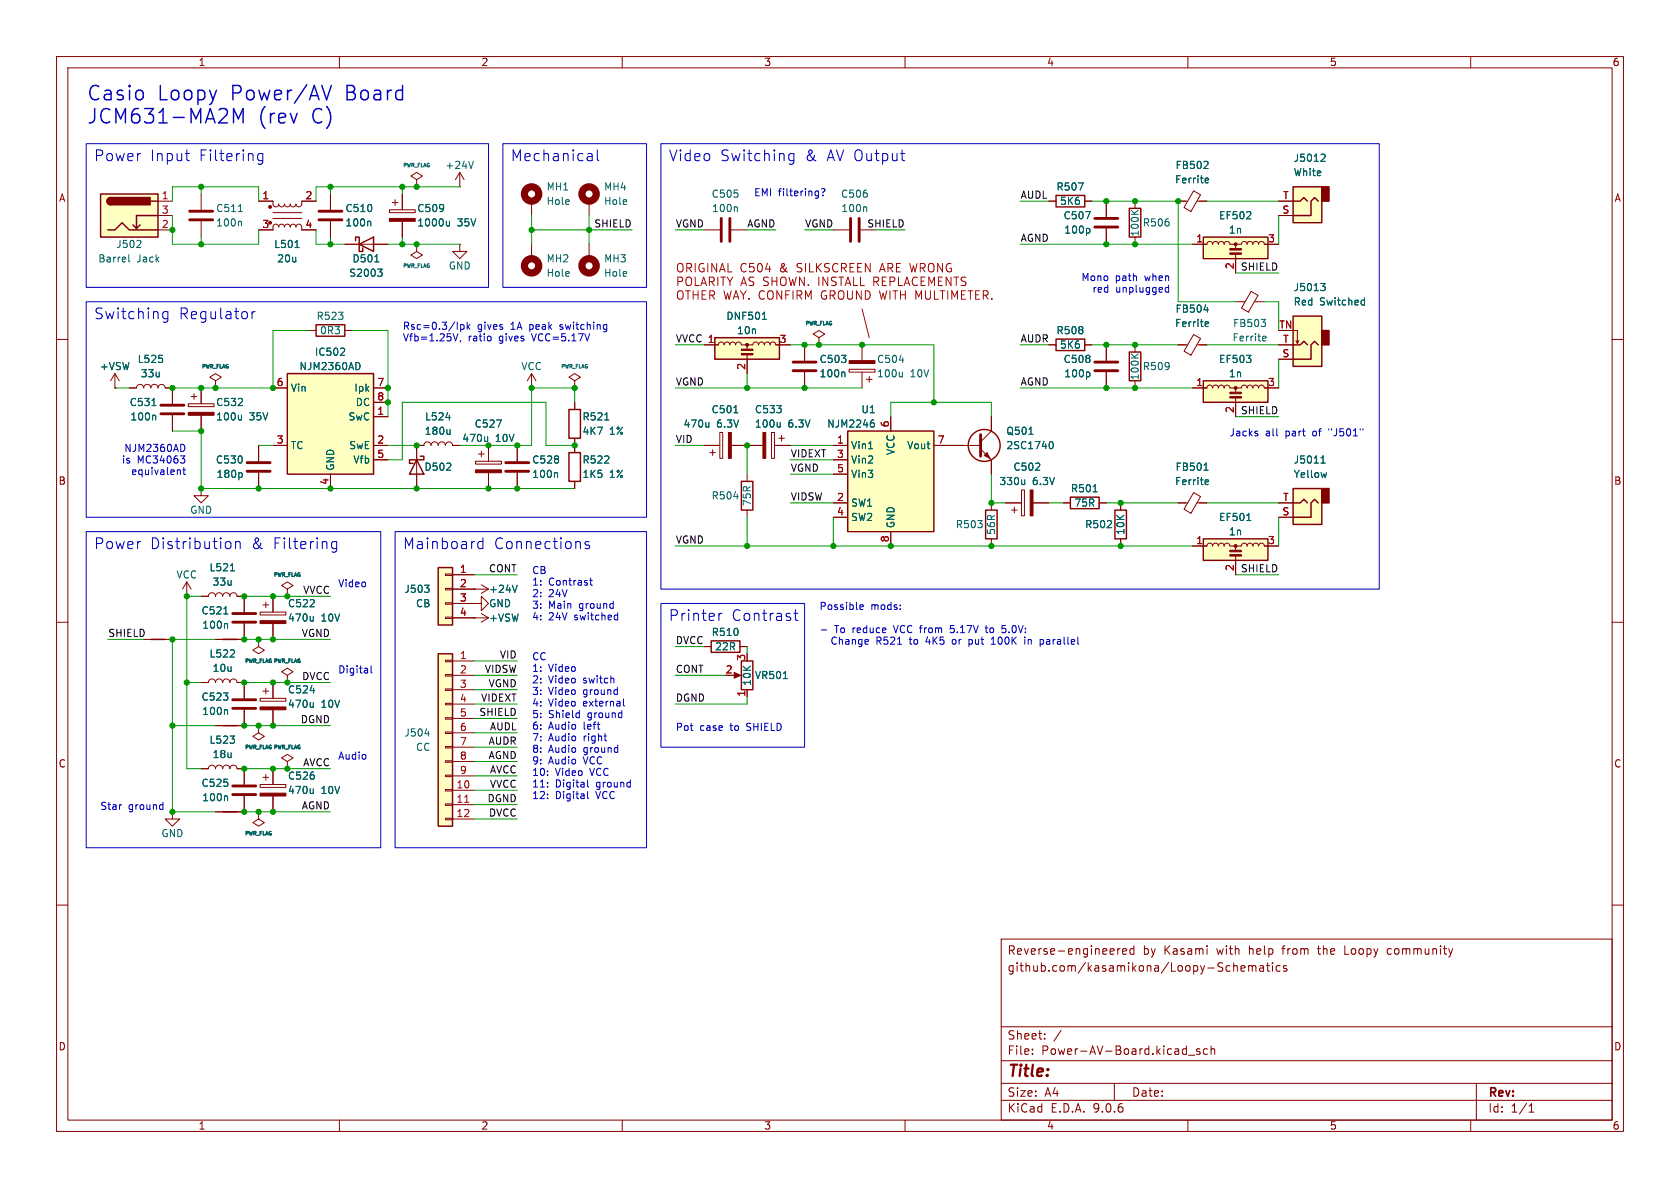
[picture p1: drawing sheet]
<svg xmlns="http://www.w3.org/2000/svg" width="297mm" height="210mm" viewBox="0 0 297 210" stroke-linecap="round" stroke-linejoin="round" font-family="sans-serif">
<defs><g id="words">
<g font-size="3.5" fill="#0000c2">
<text x="15.2" y="18.3">Casio</text>
<text x="15.2" y="22.4">JCM631-MA2M</text>
<text x="27.8" y="18.3">Loopy</text>
<text x="40.9" y="18.3">Power/AV</text>
<text x="45.6" y="22.4">(rev</text>
<text x="55.2" y="22.4">C)</text>
<text x="61.3" y="18.3">Board</text>
</g>
<text font-size="2.8" fill="#840000" x="178" y="190.9">Title:</text>
<g font-size="2.7" fill="#0000c2">
<text x="16.5" y="28.8">Power</text>
<text x="26.5" y="28.8">Input</text>
<text x="35.2" y="28.8">Filtering</text>
<text x="90.2" y="28.8">Mechanical</text>
<text x="118.1" y="28.8">Video</text>
<text x="127.3" y="28.8">Switching</text>
<text x="142.3" y="28.8">&amp;</text>
<text x="146.2" y="28.8">AV Output</text>
<text x="16.5" y="56.7">Switching</text>
<text x="31.6" y="56.7">Regulator</text>
<text x="16.5" y="97.4">Power</text>
<text x="26.5" y="97.4">Distribution</text>
<text x="44.4" y="97.4">&amp;</text>
<text x="48.3" y="97.4">Filtering</text>
<text x="71.1" y="97.4">Mainboard</text>
<text x="87.3" y="97.4">Connections</text>
<text x="118.1" y="110.1">Printer</text>
<text x="129.3" y="110.1">Contrast</text>
</g>
<g font-size="2.1" fill="#c20000">
<text x="119.4" y="48.3">ORIGINAL C504</text>
<text x="119.4" y="50.7">POLARITY AS SHOWN. INSTALL REPLACEMENTS</text>
<text x="119.4" y="53.1">OTHER WAY. CONFIRM GROUND WITH MULTIMETER.</text>
<text x="137.8" y="48.3">&amp;</text>
<text x="141" y="48.3">SILKSCREEN</text>
<text x="155.9" y="48.3">ARE WRONG</text>
</g>
<g font-size="2.1" fill="#840000">
<text x="178" y="172">github.com/kasamikona/Loopy-Schematics</text>
<text x="178" y="169">Reverse-engineered</text>
<text x="202" y="169">by</text>
<text x="205.8" y="169">Kasami</text>
<text x="215.3" y="169">with</text>
<text x="221.1" y="169">help</text>
<text x="227.1" y="169">from</text>
<text x="233.6" y="169">the</text>
<text x="238.4" y="169">Loopy</text>
<text x="246.1" y="169">community</text>
<text x="178" y="184">Sheet:</text>
<text x="178" y="186.7">File:</text>
<text x="184.1" y="186.7">Power-AV-Board.kicad_sch</text>
<text x="178" y="196.9">KiCad</text>
<text x="178" y="194.1">Size:</text>
<text x="184.7" y="194.1">A4</text>
<text x="185.7" y="196.9">E.D.A.</text>
<text x="193.3" y="196.9">9.0.6</text>
<text x="200" y="194.1">Date:</text>
<text x="263" y="194.3">Rev:</text>
<text x="263" y="196.9">Id:</text>
<text x="267.1" y="196.9">1/1</text>
</g>
<g font-size="1.8" fill="#840000">
<text x="35" y="11.9">1</text>
<text x="85" y="11.9">2</text>
<text x="135" y="11.9">3</text>
<text x="185" y="11.9">4</text>
<text x="235" y="11.9">5</text>
<text x="285" y="11.9">6</text>
<text x="10.3" y="35.9">A</text>
<text x="285.3" y="35.9">A</text>
<text x="10.3" y="85.9">B</text>
<text x="285.3" y="85.9">B</text>
<text x="10.3" y="135.9">C</text>
<text x="285.3" y="135.9">C</text>
<text x="10.3" y="185.9">D</text>
<text x="285.3" y="185.9">D</text>
<text x="35" y="199.9">1</text>
<text x="85" y="199.9">2</text>
<text x="135" y="199.9">3</text>
<text x="185" y="199.9">4</text>
<text x="235" y="199.9">5</text>
<text x="285" y="199.9">6</text>
</g>
<g font-size="1.8" fill="#006464">
<text x="228.6" y="28.8">J5012</text>
<text x="78.6" y="30.1">+24V</text>
<text x="96.5" y="33.9">MH1</text>
<text x="106.7" y="33.9">MH4</text>
<text x="125.7" y="35.2">C505</text>
<text x="148.6" y="35.2">C506</text>
<text x="186.7" y="33.9">R507</text>
<text x="207.6" y="32.6">Ferrite</text>
<text x="207.7" y="30.1">FB502</text>
<text x="228.6" y="31.3">White</text>
<text x="38.1" y="37.7">C511</text>
<text x="38.1" y="40.2">100n</text>
<text x="61" y="37.7">C510</text>
<text x="61" y="40.2">100n</text>
<text x="73.7" y="37.7">C509</text>
<text x="73.7" y="40.2">1000u</text>
<text x="80.8" y="40.2">35V</text>
<text x="96.5" y="36.4">Hole</text>
<text x="106.7" y="36.4">Hole</text>
<text x="125.8" y="37.7">100n</text>
<text x="148.6" y="37.7">100n</text>
<text x="187.3" y="36.4">5K6</text>
<text x="187.9" y="39">C507</text>
<text x="188" y="41.5">100p</text>
<text x="201.5" y="41.9" transform="rotate(-90 201.5 41.9)">100K</text>
<text x="201.9" y="40.2">R506</text>
<text x="215.4" y="39">EF502</text>
<text x="217.2" y="41.5">1n</text>
<text x="17.3" y="46.6">Barrel</text>
<text x="20.5" y="44">J502</text>
<text x="24.2" y="46.6">Jack</text>
<text x="48.4" y="44">L501</text>
<text x="48.9" y="46.6">20u</text>
<text x="62.2" y="46.6">D501</text>
<text x="79.2" y="47.9">GND</text>
<text x="96.5" y="46.6">MH2</text>
<text x="106.7" y="46.6">MH3</text>
<text x="61.6" y="49.1">S2003</text>
<text x="96.5" y="49.1">Hole</text>
<text x="106.7" y="49.1">Hole</text>
<text x="228.6" y="51.7">J5013</text>
<text x="55.9" y="56.7">R523</text>
<text x="56.5" y="59.3">0R3</text>
<text x="128.3" y="56.7">DNF501</text>
<text x="130.2" y="59.3">10n</text>
<text x="186.7" y="59.3">R508</text>
<text x="207.6" y="58">Ferrite</text>
<text x="207.7" y="55.5">FB504</text>
<text x="217.9" y="58">FB503</text>
<text x="228.6" y="54.2">Red</text>
<text x="233.3" y="54.2">Switched</text>
<text x="17.6" y="65.6">+VSW</text>
<text x="24.2" y="64.4">L525</text>
<text x="52.8" y="65.6">NJM2360AD</text>
<text x="55.6" y="63.1">IC502</text>
<text x="92.1" y="65.6">VCC</text>
<text x="144.8" y="64.4">C503</text>
<text x="154.9" y="64.4">C504</text>
<text x="187.3" y="61.8">5K6</text>
<text x="187.9" y="64.4">C508</text>
<text x="201.9" y="65.6">R509</text>
<text x="215.4" y="64.4">EF503</text>
<text x="217.8" y="60.6">Ferrite</text>
<text x="22.8" y="72">C531</text>
<text x="24.8" y="66.9">33u</text>
<text x="38.1" y="72">C532</text>
<text x="51.3" y="69.4">Vin</text>
<text x="62.5" y="69.4">Ipk</text>
<text x="62.8" y="72">DC</text>
<text x="144.8" y="66.9">100n</text>
<text x="154.9" y="66.9">100u</text>
<text x="160.9" y="66.9">10V</text>
<text x="188" y="66.9">100p</text>
<text x="201.5" y="67.3" transform="rotate(-90 201.5 67.3)">100K</text>
<text x="217.2" y="66.9">1n</text>
<text x="22.9" y="74.5">100n</text>
<text x="38.1" y="74.5">100u</text>
<text x="44.1" y="74.5">35V</text>
<text x="61.5" y="74.5">SwC</text>
<text x="75" y="77.1">180u</text>
<text x="75" y="74.5">L524</text>
<text x="83.8" y="75.8">C527</text>
<text x="102.9" y="74.5">R521</text>
<text x="102.9" y="77.1">4K7</text>
<text x="107.7" y="77.1">1%</text>
<text x="120.7" y="75.8">470u</text>
<text x="125.7" y="73.3">C501</text>
<text x="126.7" y="75.8">6.3V</text>
<text x="133.4" y="73.3">C533</text>
<text x="133.4" y="75.8">100u</text>
<text x="139.3" y="75.8">6.3V</text>
<text x="146.1" y="75.8">NJM2246</text>
<text x="152.2" y="73.3">U1</text>
<text x="177.8" y="77.1">Q501</text>
<text x="38.1" y="82.1">C530</text>
<text x="51.3" y="79.6">TC</text>
<text x="59.3" y="83.3" transform="rotate(-90 59.3 83.3)">GND</text>
<text x="61.6" y="79.6">SwE</text>
<text x="62.4" y="82.1">Vfb</text>
<text x="74.9" y="83.4">D502</text>
<text x="81.6" y="78.3">470u</text>
<text x="87.6" y="78.3">10V</text>
<text x="94" y="82.1">C528</text>
<text x="102.9" y="82.1">R522</text>
<text x="150.4" y="79.6">Vin1</text>
<text x="150.4" y="82.1">Vin2</text>
<text x="158.3" y="80.5" transform="rotate(-90 158.3 80.5)">VCC</text>
<text x="160.3" y="79.6">Vout</text>
<text x="177.8" y="79.6">2SC1740</text>
<text x="179.1" y="83.4">C502</text>
<text x="207.7" y="83.4">FB501</text>
<text x="228.6" y="82.1">J5011</text>
<text x="38.2" y="84.7">180p</text>
<text x="94" y="84.7">100n</text>
<text x="102.9" y="84.7">1K5</text>
<text x="107.7" y="84.7">1%</text>
<text x="125.7" y="88.5">R504</text>
<text x="132.9" y="89.6" transform="rotate(-90 132.9 89.6)">75R</text>
<text x="150.4" y="84.7">Vin3</text>
<text x="150.4" y="89.8">SW1</text>
<text x="176.6" y="86">330u</text>
<text x="182.5" y="86">6.3V</text>
<text x="189.2" y="87.2">R501</text>
<text x="189.8" y="89.8">75R</text>
<text x="207.6" y="86">Ferrite</text>
<text x="228.6" y="84.7">Yellow</text>
<text x="33.5" y="91">GND</text>
<text x="150.4" y="92.3">SW2</text>
<text x="158.3" y="93.5" transform="rotate(-90 158.3 93.5)">GND</text>
<text x="168.9" y="93.6">R503</text>
<text x="176.1" y="94.7" transform="rotate(-90 176.1 94.7)">56R</text>
<text x="191.7" y="93.6">R502</text>
<text x="199" y="94.7" transform="rotate(-90 199 94.7)">10K</text>
<text x="215.4" y="92.3">EF501</text>
<text x="217.2" y="94.8">1n</text>
<text x="36.9" y="101.2">L521</text>
<text x="31.1" y="102.5">VCC</text>
<text x="37.5" y="103.7">33u</text>
<text x="50.8" y="107.5">C522</text>
<text x="71.4" y="105">J503</text>
<text x="73.4" y="107.5">CB</text>
<text x="86.4" y="107.5">GND</text>
<text x="86.4" y="105">+24V</text>
<text x="35.5" y="108.8">C521</text>
<text x="35.6" y="111.4">100n</text>
<text x="50.8" y="110.1">470u</text>
<text x="56.8" y="110.1">10V</text>
<text x="86.4" y="110.1">+VSW</text>
<text x="125.7" y="112.6">R510</text>
<text x="36.9" y="116.4">L522</text>
<text x="37.5" y="119">10u</text>
<text x="126.3" y="115.2">22R</text>
<text x="35.5" y="124.1">C523</text>
<text x="50.8" y="122.8">C524</text>
<text x="50.8" y="125.3">470u</text>
<text x="56.8" y="125.3">10V</text>
<text x="132.9" y="121.3" transform="rotate(-90 132.9 121.3)">10K</text>
<text x="133.4" y="120.2">VR501</text>
<text x="35.6" y="126.6">100n</text>
<text x="36.9" y="131.7">L523</text>
<text x="71.4" y="130.4">J504</text>
<text x="37.5" y="134.2">18u</text>
<text x="73.4" y="132.9">CC</text>
<text x="35.5" y="139.3">C525</text>
<text x="35.6" y="141.8">100n</text>
<text x="50.8" y="138">C526</text>
<text x="50.8" y="140.6">470u</text>
<text x="56.8" y="140.6">10V</text>
<text x="28.4" y="148.2">GND</text>
</g>
<g font-size="1.8" fill="#a90000">
<text x="28.5" y="35.3">1</text>
<text x="46.3" y="35.3">1</text>
<text x="53.9" y="35.3">2</text>
<text x="226.7" y="35.3">T</text>
<text x="28.5" y="37.8">3</text>
<text x="28.5" y="40.4">2</text>
<text x="46.3" y="40.4">3</text>
<text x="53.9" y="40.4">4</text>
<text x="226.6" y="37.8">S</text>
<text x="211.4" y="42.9">1</text>
<text x="218.2" y="47.7" transform="rotate(-90 218.2 47.7)">2</text>
<text x="224.1" y="42.9">3</text>
<text x="226.1" y="58.2">TN</text>
<text x="125" y="60.7">1</text>
<text x="131.8" y="65.5" transform="rotate(-90 131.8 65.5)">2</text>
<text x="137.7" y="60.7">3</text>
<text x="226.6" y="63.2">S</text>
<text x="226.7" y="60.7">T</text>
<text x="48.8" y="68.3">6</text>
<text x="66.6" y="68.3">7</text>
<text x="66.6" y="70.9">8</text>
<text x="211.4" y="68.3">1</text>
<text x="224.1" y="68.3">3</text>
<text x="66.6" y="73.4">1</text>
<text x="157.2" y="75.6" transform="rotate(-90 157.2 75.6)">6</text>
<text x="218.2" y="73.1" transform="rotate(-90 218.2 73.1)">2</text>
<text x="48.8" y="78.5">3</text>
<text x="66.6" y="78.5">2</text>
<text x="66.6" y="81">5</text>
<text x="147.9" y="78.5">1</text>
<text x="147.9" y="81">3</text>
<text x="147.9" y="83.6">5</text>
<text x="165.7" y="78.5">7</text>
<text x="58.2" y="85.8" transform="rotate(-90 58.2 85.8)">4</text>
<text x="147.9" y="88.6">2</text>
<text x="226.7" y="88.6">T</text>
<text x="147.9" y="91.2">4</text>
<text x="157.2" y="96" transform="rotate(-90 157.2 96)">8</text>
<text x="226.6" y="91.2">S</text>
<text x="81.2" y="101.3">1</text>
<text x="211.4" y="96.3">1</text>
<text x="218.2" y="101" transform="rotate(-90 218.2 101)">2</text>
<text x="224.1" y="96.3">3</text>
<text x="81.2" y="103.9">2</text>
<text x="81.2" y="106.4">3</text>
<text x="81.2" y="109">4</text>
<text x="81.2" y="116.6">1</text>
<text x="81.2" y="119.1">2</text>
<text x="128.2" y="119.1">2</text>
<text x="131.8" y="116.9" transform="rotate(-90 131.8 116.9)">3</text>
<text x="81.2" y="121.7">3</text>
<text x="81.2" y="124.2">4</text>
<text x="131.8" y="123.3" transform="rotate(-90 131.8 123.3)">1</text>
<text x="81.2" y="126.7">5</text>
<text x="81.2" y="129.3">6</text>
<text x="81.2" y="131.8">7</text>
<text x="81.2" y="134.4">8</text>
<text x="81.2" y="136.9">9</text>
<text x="80.6" y="139.4">10</text>
<text x="80.6" y="142">11</text>
<text x="80.6" y="144.5">12</text>
</g>
<g font-size="1.8" fill="#0000c2">
<text x="133.2" y="34.9">EMI filtering?</text>
<text x="191.1" y="49.8">Mono</text>
<text x="193" y="51.8">red</text>
<text x="197.2" y="49.8">path</text>
<text x="197.2" y="51.8">unplugged</text>
<text x="202.5" y="49.8">when</text>
<text x="71.1" y="58.6">Rsc=0.3/Ipk</text>
<text x="84.4" y="58.6">gives</text>
<text x="90.4" y="58.6">1A</text>
<text x="93.9" y="58.6">peak</text>
<text x="99.4" y="58.6">switching</text>
<text x="71.1" y="60.7">Vfb=1.25V,</text>
<text x="82.8" y="60.7">ratio</text>
<text x="88.3" y="60.7">gives</text>
<text x="94.3" y="60.7">VCC=5.17V</text>
<text x="217.3" y="77.2">Jacks</text>
<text x="223.7" y="77.2">all</text>
<text x="227.4" y="77.2">part</text>
<text x="232.4" y="77.2">of</text>
<text x="235.4" y="77.2">&quot;J501&quot;</text>
<text x="21.4" y="82.3">is</text>
<text x="21.9" y="80.2">NJM2360AD</text>
<text x="24.3" y="82.3">MC34063</text>
<text x="23.1" y="84.3">equivalent</text>
<text x="94" y="101.8">CB</text>
<text x="59.7" y="103.9">Video</text>
<text x="94" y="103.9">1:</text>
<text x="94" y="105.9">2:</text>
<text x="94" y="107.9">3:</text>
<text x="97" y="103.9">Contrast</text>
<text x="97" y="105.9">24V</text>
<text x="97" y="107.9">Main</text>
<text x="102.5" y="107.9">ground</text>
<text x="94" y="110">4:</text>
<text x="97" y="110">24V</text>
<text x="101.6" y="110">switched</text>
<text x="144.8" y="108.2">Possible</text>
<text x="147.5" y="112.2">To reduce</text>
<text x="153.9" y="108.2">mods:</text>
<text x="158.3" y="112.2">VCC from</text>
<text x="168.7" y="112.2">5.17V</text>
<text x="175.1" y="112.2">to</text>
<text x="178.2" y="112.2">5.0V:</text>
<text x="59.7" y="119.1">Digital</text>
<text x="94" y="117">CC</text>
<text x="94" y="119.1">1:</text>
<text x="97" y="119.1">Video</text>
<text x="147.1" y="114.3">Change</text>
<text x="155.2" y="114.3">R521</text>
<text x="161.3" y="114.3">to</text>
<text x="164.4" y="114.3">4K5</text>
<text x="169.2" y="114.3">or</text>
<text x="172.3" y="114.3">put</text>
<text x="176.5" y="114.3">100K</text>
<text x="182.6" y="114.3">in</text>
<text x="185.5" y="114.3">parallel</text>
<text x="94" y="121.1">2:</text>
<text x="94" y="123.2">3:</text>
<text x="94" y="125.2">4:</text>
<text x="97" y="121.1">Video</text>
<text x="97" y="123.2">Video</text>
<text x="97" y="125.2">Video</text>
<text x="103.2" y="121.1">switch</text>
<text x="103.2" y="123.2">ground</text>
<text x="103.2" y="125.2">external</text>
<text x="94" y="127.3">5:</text>
<text x="94" y="129.3">6:</text>
<text x="94" y="131.4">7:</text>
<text x="97" y="127.3">Shield</text>
<text x="97" y="129.3">Audio</text>
<text x="97" y="131.4">Audio</text>
<text x="103.3" y="129.3">left</text>
<text x="103.3" y="131.4">right</text>
<text x="104" y="127.3">ground</text>
<text x="119.4" y="129.3">Pot</text>
<text x="123.7" y="129.3">case</text>
<text x="129.2" y="129.3">to</text>
<text x="132.3" y="129.3">SHIELD</text>
<text x="59.7" y="134.4">Audio</text>
<text x="94" y="133.4">8:</text>
<text x="94" y="135.4">9:</text>
<text x="94" y="137.5">10:</text>
<text x="97" y="133.4">Audio</text>
<text x="97" y="135.4">Audio</text>
<text x="98.2" y="137.5">Video</text>
<text x="103.3" y="133.4">ground</text>
<text x="103.3" y="135.4">VCC</text>
<text x="104.4" y="137.5">VCC</text>
<text x="17.6" y="143.3">Star</text>
<text x="22.7" y="143.3">ground</text>
<text x="94" y="139.5">11:</text>
<text x="94" y="141.6">12:</text>
<text x="98.2" y="139.5">Digital</text>
<text x="98.2" y="141.6">Digital</text>
<text x="105.5" y="139.5">ground</text>
<text x="105.5" y="141.6">VCC</text>
</g>
<g font-size="1.8" fill="#0f0f0f">
<text x="180.3" y="35.2">AUDL</text>
<text x="105" y="40.3">SHIELD</text>
<text x="119.4" y="40.3">VGND</text>
<text x="132" y="40.3">AGND</text>
<text x="142.2" y="40.3">VGND</text>
<text x="153.2" y="40.3">SHIELD</text>
<text x="180.3" y="42.8">AGND</text>
<text x="219.3" y="47.9">SHIELD</text>
<text x="119.4" y="60.6">VVCC 1</text>
<text x="180.3" y="60.6">AUDR</text>
<text x="119.4" y="68.2">VGND</text>
<text x="180.3" y="68.2">AGND</text>
<text x="219.3" y="73.3">SHIELD</text>
<text x="119.4" y="78.4">VID</text>
<text x="139.7" y="83.5">VGND</text>
<text x="139.7" y="80.9">VIDEXT</text>
<text x="139.7" y="88.6">VIDSW</text>
<text x="86.3" y="101.3">CONT</text>
<text x="119.4" y="96.2">VGND</text>
<text x="219.3" y="101.3">SHIELD</text>
<text x="53.5" y="105.1">VVCC</text>
<text x="19" y="112.7">SHIELD</text>
<text x="53.3" y="112.7">VGND</text>
<text x="119.4" y="114">DVCC</text>
<text x="85.6" y="119">VIDSW</text>
<text x="88.3" y="116.5">VID</text>
<text x="119.4" y="119">CONT</text>
<text x="53.3" y="120.3">DVCC</text>
<text x="84.9" y="124.1">VIDEXT</text>
<text x="86.3" y="121.6">VGND</text>
<text x="119.4" y="124.1">DGND</text>
<text x="53.1" y="127.9">DGND</text>
<text x="84.6" y="126.7">SHIELD</text>
<text x="86.3" y="131.7">AUDR</text>
<text x="86.5" y="129.2">AUDL</text>
<text x="53.5" y="135.5">AVCC</text>
<text x="86.3" y="134.3">AGND</text>
<text x="86.5" y="136.8">AVCC</text>
<text x="53.3" y="143.2">AGND</text>
<text x="86.1" y="141.9">DGND</text>
<text x="86.5" y="139.4">VVCC</text>
<text x="86.3" y="144.4">DVCC</text>
</g>
<g font-size=".9" fill="#006464">
<text x="71.1" y="29.8">PWR_FLAG</text>
<text x="71.1" y="47.5">PWR_FLAG</text>
<text x="142.3" y="57.7">PWR_FLAG</text>
<text x="35.6" y="65.3">PWR_FLAG</text>
<text x="99.1" y="65.3">PWR_FLAG</text>
<text x="48.3" y="102.1">PWR_FLAG</text>
<text x="43.2" y="117.4">PWR_FLAG PWR_FLAG</text>
<text x="43.2" y="132.6">PWR_FLAG PWR_FLAG</text>
<text x="43.2" y="147.9">PWR_FLAG</text>
</g>
</g></defs>
<g fill="none" stroke="#840000" stroke-width=".18">
<path d="M10 10h277v190h-277zM12 12h273v186h-273zM60 10v2M110 10v2M160 10v2M210 10v2M260 10v2M35.6 34.3v2.8M35.6 39.1v2.8M73.7 31.8l1-.7-1-.6-1.1 .6 1.1 .7v1.2M73.7 33h.1M10 60h2"/>
<path d="M285 60h2M188 88.9h1.2M194.3 88.9h1.3M198.1 88.9v1.3M198.1 95.3v1.2M10 110h2M285 110h2M10 160h2M177 166h108v32h-108zM197.6 167.7v1M198 167.7l-.3 .1-.1 .2M198.5 168.2l.7-.1-.1-.3-.4-.1-.2 .2v.7h.6"/>
<path d="M200.5 167.8l-.5-.1-.3 .3v.4l.2 .2h.6M200.5 167.2v1.5M213.4 167.2v.1M213.4 167.7v1M218.3 170.7h.2l.2 .2v.8M219.4 171.2l.7-.1-.1-.3-.4-.1-.2 .2 .1 .7h.5M220.7 170.8l.5-.1 .2 .2M220.7 170.7v1M221.4 170.9l.2-.2 .4 .1v.9M221.4 170.9v.8M222.7 170.8h.6l.1 .9M223.4 171.1h-.5a.29 .29 0 0 0-.2 .3 .29 .29 0 0 0 .2 .3l.5-.1"/>
<path d="M223.9 170.7h.6M224.1 170.2v1.3l.4 .2M225 170.2v.1M225 170.7v1M226.3 170.8l-.4-.1-.3 .3v.4l.1 .2h.6M227.5 170.8l-.4-.1-.2 .2 .1 .2 .5 .2v.3h-.6M237.7 167.2v1.5h.8M245.5 167.7l-.3 .3v.4l.3 .3M285 160h2M60 198v2M110 198v2M160 198v2"/>
<path d="M177 194.5h108M177 191.5h108M177 187.5h108M177 181.5h108M182.5 186.3v.1M182.5 185.5v.1M184.7 183.6v.1M184.7 182.8v.1M187.6 182.1l-1.3 2M197 191.5v3M210 198v2M210.1 186.5h1.1"/>
<path d="M212.1 185.5l-.4-.1-.2 .2 .1 .2 .5 .2v.3h-.6M213.5 185.5l-.5-.1-.3 .3v.4l.2 .2h.6M214.1 185.5l.2-.1 .4 .1v.9M214.1 184.9v1.5M260 198v2M261 191.5v6.5M270.3 196.6h.9M270.3 195.5l.4-.4v1.5"/>
</g>
<path d="M189.2 87.9h5.1v2h-5.1zM197.1 90.2h2v5.1h-2z" fill="none" stroke="#840000" stroke-width=".25"/>
<path d="M42.1 37.4h.8M42.5 39.1l.2 .2v.6M193.3 86.9h.7" fill="none" stroke="#006464" stroke-width=".18"/>
<path d="M33.5 37.3h4.1M33.5 38.9h4.1" fill="none" stroke="#840000" stroke-width=".51"/>
<path d="M17.8 34.3h10.1v7.6h-10.1z" fill="#ffffc2"/>
<path d="M17.8 34.3h10.1v7.6h-10.1zM19.6 34.9a.64 .64 0 0 0-.7 .7 .64 .64 0 0 0 .7 .6M24.8 39.8l-.7 .6M26.7 35.6h1.2M27.9 38.1h-3.8v2.3l-.6-.6M19 40.6h1.3l1.3-1.2 1.3 1.2h5M100.6 72.4h2v5.1h-2z" fill="none" stroke="#840000" stroke-width=".25"/>
<g fill="#840000" stroke="#840000" stroke-width=".25">
<path d="M19.1 35.1l.5-.2v1.3a.63 .63 0 0 1-.6-.4 .63 .63 0 0 1 .1-.7z"/>
<path d="M19.6 34.9h6.9v1.3h-6.9z"/>
</g>
<path d="M27.9 35.6h2.6M27.9 38.1h2.6M27.9 40.6h2.6M101.6 71.1v1.3M101.6 77.5v1.2M83.8 109.2h.1M83.8 106.7h1.3v-1.3l1.3 1.3-1.3 1.3v-1.3M83.8 106.7h.1M83.8 109.2h2.6M85.1 108.5l1.3 .7M86.4 109.2l-1.3 .8" fill="none" stroke="#840000" stroke-width=".18"/>
<path d="M22.8 45v1.1l.2 .2M24.8 42.6l.1 .1v.3l-.8 .8h.8M106.9 74.2h.7" fill="none" stroke="#006464" stroke-width=".18"/>
<path d="M77.5 115.6h2.5v30.5h-2.5z" fill="#ffffc2"/>
<path d="M199.6 36.8h2.1v5.1h-2.1zM55.9 57.4h5.1v2h-5.1zM199.6 62.2h2.1v5.1h-2.1zM100.6 80h2v5.1h-2zM131.1 85.1h2v5.1h-2zM77.5 115.6h2.5v30.5h-2.5zM125.7 113.3h5.1v2h-5.1zM131.1 116.8h2v5.1h-2z" fill="none" stroke="#840000" stroke-width=".25"/>
<g fill="none" stroke="#840000" stroke-width=".18">
<path d="M200.7 35.6v1.2M54.6 58.4h1.3M61 58.4h1.2M104.1 43.2v2.5M124.5 40.6h2.8M129.3 40.6h2.8M200.7 41.9v1.3M211 59.1l1.2 .7-1.7 3-1.2-.7zM218.4 53.3h1.7M221.2 51.5l1.2 .7-1.7 3-1.2-.7zM221.8 53.3h1.7M101.6 78.7v1.3"/>
<path d="M200.7 61v1.2M200.7 67.3v1.3M208.3 61h1.6M211.6 61h1.8M101.6 85.1v1.3M132.1 83.8v1.3M132.1 90.2v1.2M78.7 116.7h1.3v.3h-1.3zM78.7 119.3h1.3v.2h-1.3zM80 116.8h3.8M80 119.4h3.8M124.5 114.3h1.2"/>
<path d="M129.5 119.4h1.1M130.8 114.3h1.3M78.7 121.8h1.3v.2h-1.3zM78.7 124.3h1.3v.3h-1.3zM78.7 126.9h1.3v.2h-1.3zM78.7 129.4h1.3v.3h-1.3zM78.7 132h1.3v.2h-1.3zM78.7 134.5h1.3v.2h-1.3zM78.7 137h1.3v.3h-1.3zM78.7 139.6h1.3v.2h-1.3zM80 121.9h3.8M80 124.5h3.8"/>
<path d="M80 127h3.8M80 129.5h3.8M80 132.1h3.8M80 134.6h3.8M80 137.2h3.8M80 139.7h3.8M132.1 121.9v1.3M78.7 142.1h1.3v.3h-1.3zM78.7 144.7h1.3v.2h-1.3zM80 142.2h3.8M80 144.8h3.8"/>
</g>
<path d="M82.2 141.8h.7" fill="none" stroke="#a90000" stroke-width=".18"/>
<g fill="none" stroke="#006464" stroke-width=".18">
<path d="M130.2 36.6l.2 .1v.7M200 37.2l.7 .7M201.2 37.2l-.7 .5M212.8 54.8h.8M213.2 56.9h.4l.1 .3-.6 .1M213.6 57.7h-.4M222.9 56.5h.8l-.4 .4M223.4 59.4l.4 .1v.2l-.6 .1M223.6 57l.1 .2-.1 .5M200 62.6l.7 .7M201.2 62.6l-.7 .5M223.8 60.2l-.4 .1"/>
<path d="M129.7 87.8h.8M138.5 120h.7M75.1 129.7h.8"/>
</g>
<circle cx="104.1" cy="47" r="1.27" fill="none" stroke="#840000" stroke-width="1.3"/>
<path d="M127.5 38.6v4.1M129 38.6v4.1" fill="none" stroke="#840000" stroke-width=".51"/>
<path d="M129.8 118.9l1.1 .5-1.1 .5z" fill="#840000" stroke="#840000" stroke-width=".18"/>
<path d="M126.4 59.7h11.4v3.8h-11.4z" fill="#ffffc2"/>
<path d="M62.9 42.5v-.6h.6v2.6h.6v-.7M63.5 43.2l2.5-1.3v2.6zM126.4 59.7h11.4v3.8h-11.4zM186.7 59.9h5.1v2.1h-5.1zM39.4 113h2.5" fill="none" stroke="#840000" stroke-width=".25"/>
<g fill="none" stroke="#840000" stroke-width=".18">
<path d="M45.7 35.6h2.6v.7l.5 .3 .3-.2 .2-.3 .1 .3 .3 .2 .4-.1 .2-.4 .1 .3 .3 .2 .4-.1 .2-.4 .1 .3 .3 .2 .4-.1 .2-.4 .2 .4 .4 .1 .4-.3v-.7h2.6M48.3 37.6h5M48.3 38.6h5M58.4 34.3v2.8M58.4 39.1v2.8M68.8 37.1h4.6v.5h-4.6zM69.3 35.8h1.1M69.8 35.3v1M71.1 34.3v2.8M71.1 39.1v2.8M81.3 33h.1M81.3 30.5l-.8 1.3"/>
<path d="M81.3 30.5l.7 1.3M81.3 30.5v2.5M104.1 35.6v2.5M195.6 35.6v2.8M53.3 40.1l-.1-.3-.3-.2-.4 .1-.2 .4-.1-.3-.3-.2-.4 .1-.2 .4-.1-.3-.3-.2-.4 .1-.2 .4-.2-.4-.4-.1-.3 .2-.1 .3-.2-.3-.4-.2-.4 .3v.7h-2.6M53.3 40.6h2.6M61 43.2h7.6M73.7 43.2v1.3l1 .6-1 .6-1.1-.6 1.1-.6M73.7 43.2h.1M81.3 43.2v1.3h1.2l-1.2 1.2-1.3-1.2h1.3M81.3 43.2h.1M144.8 59.7l1-.6-1-.7-1 .7 1 .6v1.3"/>
<path d="M195.6 40.4v2.8M91.4 78.7v2.8M101.6 67.3l1-.6-1-.7-1 .7 1 .6v1.3M101.6 68.6h.1M124.5 61h2.5l.1-.4 .4-.1 .4 .1 .1 .4 .2-.4 .3-.1 .4 .1 .1 .4 .2-.4 .3-.1 .4 .1 .1 .4 .2-.4 .4-.1 .3 .1 .2 .4h2l.1-.4 .4-.1 .4 .1 .1 .4 .2-.4 .3-.1 .4 .1 .1 .4 .2-.4 .3-.1 .4 .1 .1 .4 .2-.4 .3-.1 .4 .1 .2 .4h2.5M132.1 61v.7M132.1 62.7v3.3M144.8 61h.1M185.4 61h1.3M191.8 61h1.2M195.6 61v2.8M195.6 65.8v2.8"/>
<path d="M91.4 83.6v2.8M43.2 110.2v2.8h-5.1M43.2 105.4v2.8M45.7 113v1.3l-1 .6 1 .7 1-.7-1-.6M45.7 113h.1M50.8 119.4l1-.7-1-.6-1 .6 1 .7v1.3M35.6 120.7h1.2a.64 .64 0 0 1 .7-.7 .64 .64 0 0 1 .6 .7 .64 .64 0 0 1 .6-.7 .64 .64 0 0 1 .7 .7 .64 .64 0 0 1 .6-.7 .64 .64 0 0 1 .6 .7 .64 .64 0 0 1 .7-.7 .64 .64 0 0 1 .6 .7h1.3M50.8 120.7h.1"/>
</g>
<g fill="#840000" stroke="#840000" stroke-width=".18">
<path d="M131.1 62.5h2v.2h-2z"/>
<path d="M131.1 61.7h2v.3h-2z"/>
<path d="M68.8 38.6h4.6v.5h-4.6z"/>
<circle cx="132.1" cy="61" r=".25"/>
<circle cx="47.8" cy="36.6" r=".25"/>
<circle cx="47.8" cy="39.4" r=".25"/>
</g>
<g fill="none" stroke="#006464" stroke-width=".18">
<path d="M65.4 39.1l.1 .2v.6M79.5 39.1v.8M79.5 39.8l-.2 .1h-.3M83.7 28.5l-.4 1.3M191.9 37.4h.8l-.5 1.3M52.2 43.8h.7M66.3 46.3h.7M66.8 47.6h.8l-.5 .5M67.3 48.1l.3 .2v.3l-.3 .2M134.8 56.5h.7M192.4 40.4l.3 .2v.4l-.3 .2M192.4 65.8l.3 .2v.4l-.3 .2"/>
<path d="M98.4 83.6l.2 .1v.7M39.6 108.5h.7M40 110.2l.2 .2v.7M40.7 116.1h.8M41.4 115v.4"/>
</g>
<path d="M56.4 37.3h4.1M56.4 38.9h4.1M193.5 38.6h4.1M193.5 40.1h4.1M193.5 64h4.1M193.5 65.5h4.1M89.4 81.8h4.1M89.4 83.3h4.1M41.1 108.5h4.1M41.1 110h4.1" fill="none" stroke="#840000" stroke-width=".51"/>
<circle cx="104.1" cy="34.3" r="1.27" fill="none" stroke="#840000" stroke-width="1.3"/>
<path d="M149.9 76.2h15.2v17.8h-15.2z" fill="#ffffc2"/>
<g fill="none" stroke="#840000" stroke-width=".25">
<path d="M149.9 76.2h15.2v17.8h-15.2zM26.7 113h2.5M39.4 128.3h2.5M39.4 143.5h2.5"/>
<circle cx="174" cy="78.7" r="2.82"/>
</g>
<g fill="none" stroke="#840000" stroke-width=".18">
<path d="M94 35.6v2.5M94 43.2v2.5M45.7 78.7v2.8M85.1 79.8v1M86.4 78.7v2.8M94 68.6h.1M94 66v2.6M94 66l-.8 1.3M94 66l.7 1.3M132.1 78.7h2.8M136.4 76.5h.5v4.5h-.5zM136.9 78.7h2.8"/>
<path d="M137.7 77.5h1M138.2 77v1M142.2 61v2.8M142.2 65.8v2.8M147.3 78.7h2.6M150.1 65.3h4.6v.5h-4.6zM152.4 61v2.8M152.4 65.8v2.8M153.2 67.1h1M153.7 66.5v1.1M157.5 73.7v2.5M165.1 78.7h8.3"/>
<path d="M173.4 79.4l1.9 1.9v2.5M175.3 73.7v2.5l-1.9 1.9M45.7 83.6v2.8M84.1 81.5h4.5v.5h-4.5zM84.6 80.3h1M86.4 83.6v2.8M147.3 81.3h2.6M147.3 83.8h2.6M147.3 88.9h2.6M147.3 91.4h2.6M157.5 94v2.5M177.8 88.9h2.8"/>
<path d="M178.8 90.2h1M179.3 89.7v1M180.6 86.6h.5v4.6h-.5zM182.6 88.9h2.8M25.4 113h5.1M33 105.4h.1M33 102.9l-.7 1.2M33 102.9l.8 1.2M33 102.9v2.5M35.6 105.4h1.2a.64 .64 0 0 1 .7-.6 .64 .64 0 0 1 .6 .6 .64 .64 0 0 1 .6-.6 .64 .64 0 0 1 .7 .6 .64 .64 0 0 1 .6-.6 .64 .64 0 0 1 .6 .6 .64 .64 0 0 1 .7-.6 .64 .64 0 0 1 .6 .6h1.3M46 108.2h4.5v.5h-4.5zM46.5 106.9h1"/>
<path d="M47 106.4v1M48.3 105.4v2.8M48.3 110.2v2.8M50.8 104.1l1-.6-1-.6-1 .6 1 .6v1.3M50.8 105.4h.1M35.6 135.9h1.2a.64 .64 0 0 1 .7-.6 .64 .64 0 0 1 .6 .6 .64 .64 0 0 1 .6-.6 .64 .64 0 0 1 .7 .6 .64 .64 0 0 1 .6-.6 .64 .64 0 0 1 .6 .6 .64 .64 0 0 1 .7-.6 .64 .64 0 0 1 .6 .6h1.3v2.8M43.2 125.5v2.8h-5.1M43.2 120.7v2.7M45.7 128.3v1.2l1 .7-1 .6-1-.6 1-.7M45.7 128.3h.1M46 123.4h4.5v.6h-4.5zM46 138.7h4.5v.5h-4.5z"/>
<path d="M46.5 122.2h1M46.5 137.4h1M47 121.7v1M47 136.9v1M48.3 120.7v2.7M48.3 125.5v2.8M48.3 135.9v2.8M50.8 134.6l1-.6-1-.6-1 .6 1 .6v1.3M50.8 135.9h.1M30.5 143.5v1.3h1.2l-1.2 1.3-1.3-1.3h1.3M30.5 143.5h.1M43.2 140.7v2.8h-5.1"/>
<path d="M45.7 143.5v1.3l1 .6-1 .7-1-.7 1-.6M45.7 143.5h.1M48.3 140.7v2.8"/>
</g>
<g fill="none" stroke="#006464" stroke-width=".18">
<path d="M86.2 77.2v.8M86.2 77.9l-.2 .1M87.8 74.2h.8l-.5 1.3M137.9 74.7v.8M137.9 75.4l-.1 .1M149.2 65.8l.2 .2v.6M153.6 79.3h.7M154.1 74.7h.2l.3 .3-.1 .4-.4 .1M154.2 74.2h.3M159 63.7h.8M159.5 65.8v.8M159.5 66.5l-.2 .1"/>
<path d="M181.9 76.8h.7M185.7 78.1l.1-.1a.68 .68 0 0 1 .4 .7 .68 .68 0 0 1-.4 .6h-.1M42.6 83.6l.2 .2v.4l-.2 .2M181.2 84.8v.9M181.2 85.5l-.2 .2M40.7 100.9h.8M55.4 109v.8M55.4 109.7l-.2 .1M40 125.5l.2 .1v.7M40.7 130.1h.8l-.5 .5M41.4 130.7v.6M54.8 122.1h.8"/>
<path d="M55.4 124.2v.8M55.4 139.4v.9M55.4 124.9l-.2 .1M40 140.7l.2 .2v.6M55.4 140.2l-.2 .1"/>
</g>
<g fill="none" stroke="#840000" stroke-width="1.3">
<circle cx="94" cy="34.3" r="1.27"/>
<circle cx="94" cy="47" r="1.27"/>
</g>
<g fill="#840000" stroke="#840000" stroke-width=".18">
<path d="M150.1 63.8h4.6v.5h-4.6z"/>
<path d="M174 80.5l.5-.5 .5 1z"/>
<path d="M46 109.7h4.5v.5h-4.5z"/>
<path d="M182.1 86.6h.5v4.6h-.5z"/>
<path d="M46 125h4.5v.5h-4.5z"/>
<path d="M46 140.2h4.5v.5h-4.5z"/>
<path d="M84.1 83.1h4.5v.5h-4.5z"/>
<path d="M134.9 76.5h.5v4.5h-.5z"/>
</g>
<path d="M140.2 64h4.1M140.2 65.5h4.1M173.4 76.8v3.8M43.7 81.8h4.1M43.7 83.3h4.1M41.1 138.9h4.1M41.1 123.7h4.1M41.1 125.2h4.1M41.1 140.5h4.1" fill="none" stroke="#840000" stroke-width=".51"/>
<path d="M50.8 66h15.2v17.8h-15.2z" fill="#ffffc2"/>
<path d="M50.8 66h15.2v17.8h-15.2zM73.7 81.3l1.2 2.5h-2.5zM74.3 80.6h.6v.7h-2.5v.6h.6" fill="none" stroke="#840000" stroke-width=".25"/>
<g fill="none" stroke="#840000" stroke-width=".18">
<path d="M20.3 68.6h.1M20.3 66l-.7 1.3M20.3 66l.8 1.3M20.3 66v2.6M22.9 68.6h1.2a.64 .64 0 0 1 .7-.7 .64 .64 0 0 1 .6 .7 .64 .64 0 0 1 .6-.7 .64 .64 0 0 1 .7 .7 .64 .64 0 0 1 .6-.7 .64 .64 0 0 1 .6 .7 .64 .64 0 0 1 .7-.7 .64 .64 0 0 1 .6 .7h1.3v2.8M30.5 73.4v2.8M33.3 71.4h4.5v.5h-4.5zM33.8 70.1h1M34.3 69.6v1M35.6 68.6v2.8M35.6 73.4v2.8M38.1 67.3l1-.6-1-.7-1 .7 1 .6v1.3"/>
<path d="M38.1 68.6h.1M48.3 68.6h2.5M48.3 78.7h2.5M66 68.6h2.6M66 78.7h2.6M66 71.1h2.6M66 73.7h2.6M81.3 78.7h-1.3a.64 .64 0 0 0-.6-.6 .64 .64 0 0 0-.7 .6 .64 .64 0 0 0-.6-.6 .64 .64 0 0 0-.6 .6 .64 .64 0 0 0-.7-.6 .64 .64 0 0 0-.6 .6 .64 .64 0 0 0-.6-.6 .64 .64 0 0 0-.7 .6h-1.2v7.7M124.5 78.7h2.8M126 79.5v1M127.3 76.5h.5v4.5h-.5zM129.3 78.7h2.8"/>
<path d="M35.6 86.4v1.2h1.2l-1.2 1.3-1.3-1.3h1.3M35.6 86.4h.1M58.4 83.8v2.6M66 81.3h2.6M125.5 80h1M83.8 104.1h.1M83.8 104.1h2.6M85.1 103.4l1.3 .7M86.4 104.1l-1.3 .8"/>
</g>
<g fill="none" stroke="#006464" stroke-width=".18">
<path d="M26.9 71.7h.7M27.3 73.4l.2 .2v.6M28.7 63.4v.6M42.7 73.4v.8M42.7 74.1l-.2 .1M60.8 61.6l.1 .2v.3l-.8 .7h.8M63.2 64.1a.68 .68 0 0 1 .5 .6 .68 .68 0 0 1-.5 .6M78.8 73.8h.8M79.6 75.9v.9M79.6 76.7l-.2 .1M125.3 74.7v.8M125.3 75.4l-.2 .1"/>
<path d="M129.7 73h.8M91.4 103.4l-.4 1.3"/>
</g>
<g fill="#840000" stroke="#840000" stroke-width=".18">
<path d="M33.3 72.9h4.5v.5h-4.5z"/>
<path d="M128.8 76.5h.5v4.5h-.5z"/>
</g>
<path d="M28.4 71.6h4.1M28.4 73.2h4.1" fill="none" stroke="#840000" stroke-width=".51"/>
<path d="M77.5 100.3h2.5v10.2h-2.5z" fill="#ffffc2"/>
<path d="M186.7 34.5h5.1v2.1h-5.1zM77.5 100.3h2.5v10.2h-2.5z" fill="none" stroke="#840000" stroke-width=".25"/>
<g fill="none" stroke="#840000" stroke-width=".18">
<path d="M185.4 35.6h1.3M191.8 35.6h1.2M208.3 35.6h1.6M211 33.7l1.2 .7-1.7 3-1.2-.7zM211.6 35.6h1.8M147.3 40.6h2.8M152.1 40.6h2.8M78.7 101.5h1.3v.2h-1.3zM78.7 104h1.3v.3h-1.3zM78.7 106.6h1.3v.2h-1.3zM78.7 109.1h1.3v.2h-1.3zM80 101.6h3.8"/>
<path d="M80 104.1h3.8M80 106.7h3.8M80 109.2h3.8"/>
</g>
<path d="M153 36.6l.2 .1v.7M190.7 32.3h.8l-.5 1.3M213.2 31.5h.4l.1 .3-.6 .1M213.5 28.6l.1 .2-.1 .3-.7 .7h.8M213.6 32.3h-.4M75.1 103.4h.7l-.4 .5M75.7 104l.1 .2-.1 .5" fill="none" stroke="#006464" stroke-width=".18"/>
<path d="M150.4 38.6v4.1M151.9 38.6v4.1" fill="none" stroke="#840000" stroke-width=".51"/>
<path d="M228.6 55.9h5.1v8.9h-5.1z" fill="#ffffc2"/>
<path d="M233.7 58.4h1.2v2.6h-1.2z" fill="#840000" stroke="#840000" stroke-width=".25"/>
<path d="M228.6 55.9h5.1v8.9h-5.1zM228.6 61h1.3l.6-.7 .6 .7M233 61l-.6-.7-.6 .7v2.5h-3.2" fill="none" stroke="#840000" stroke-width=".25"/>
<path d="M228.6 58.4h.8v2.3l.2-.5M226.1 63.5h2.5M226.1 61h2.5M229.1 60.2l.3 .5M208.3 88.9h1.6M211 87.1l1.2 .7-1.7 2.9-1.2-.7zM211.6 88.9h1.8" fill="none" stroke="#840000" stroke-width=".18"/>
<path d="M233.5 50.1h.8l-.4 .5 .3 .1 .1 .4-.3 .3h-.3M240.9 53.1h.3M241.2 52.6v1.3M241.2 53.9h-.3M212.8 83.1h.8M213.1 82l.1-.1v1.2M213.2 84.8l.4 .1 .1 .2-.6 .1M213.6 85.6l-.4 .1" fill="none" stroke="#006464" stroke-width=".18"/>
<path d="M212.7 95.3h11.5v3.8h-11.5z" fill="#ffffc2"/>
<path d="M212.7 95.3h11.5v3.8h-11.5z" fill="none" stroke="#840000" stroke-width=".25"/>
<path d="M210.8 96.5h2.6l.1-.3 .4-.2 .3 .2 .2 .3 .1-.3 .4-.2 .3 .2 .2 .3 .1-.3 .4-.2 .4 .2 .1 .3 .2-.3 .3-.2 .4 .2 .1 .3h2.1l.1-.3 .4-.2 .3 .2 .2 .3 .1-.3 .4-.2 .3 .2 .2 .3 .1-.3 .4-.2 .4 .2 .1 .3 .2-.3 .3-.2 .4 .2 .1 .3h2.6M218.4 96.5v.8M218.4 98.3v3.3" fill="none" stroke="#840000" stroke-width=".18"/>
<g fill="#840000" stroke="#840000" stroke-width=".18">
<path d="M217.4 98h2.1v.3h-2.1z"/>
<path d="M217.4 97.3h2.1v.2h-2.1z"/>
<circle cx="218.4" cy="96.5" r=".25"/>
</g>
<path d="M220.4 92h.7" fill="none" stroke="#006464" stroke-width=".18"/>
<path d="M212.7 67.3h11.5v3.8h-11.5z" fill="#ffffc2"/>
<path d="M212.7 67.3h11.5v3.8h-11.5z" fill="none" stroke="#840000" stroke-width=".25"/>
<path d="M210.8 68.6h2.6l.1-.4 .4-.1 .3 .1 .2 .4 .1-.4 .4-.1 .3 .1 .2 .4 .1-.4 .4-.1 .4 .1 .1 .4 .2-.4 .3-.1 .4 .1 .1 .4h2.1l.1-.4 .4-.1 .3 .1 .2 .4 .1-.4 .4-.1 .3 .1 .2 .4 .1-.4 .4-.1 .4 .1 .1 .4 .2-.4 .3-.1 .4 .1 .1 .4h2.6M218.4 68.6v.7M218.4 70.4v3.3" fill="none" stroke="#840000" stroke-width=".18"/>
<g fill="#840000" stroke="#840000" stroke-width=".18">
<path d="M217.4 70.1h2.1v.3h-2.1z"/>
<path d="M217.4 69.3h2.1v.3h-2.1z"/>
<circle cx="218.4" cy="68.6" r=".25"/>
</g>
<path d="M228.6 33h5.1v6.4h-5.1z" fill="#ffffc2"/>
<path d="M233.7 33h1.2v2.6h-1.2z" fill="#840000" stroke="#840000" stroke-width=".25"/>
<path d="M228.6 33h5.1v6.4h-5.1zM228.6 35.6h1.3l.6-.7 .6 .7M233 35.6l-.6-.7-.6 .7v2.5h-3.2" fill="none" stroke="#840000" stroke-width=".25"/>
<path d="M226.1 38.1h2.5M226.1 35.6h2.5" fill="none" stroke="#840000" stroke-width=".18"/>
<path d="M233.7 27.2l.5 .1 .1 .3-.8 .9h.8" fill="none" stroke="#006464" stroke-width=".18"/>
<path d="M228.6 86.4h5.1v6.3h-5.1z" fill="#ffffc2"/>
<path d="M233.7 86.4h1.2v2.5h-1.2z" fill="#840000" stroke="#840000" stroke-width=".25"/>
<path d="M228.6 86.4h5.1v6.3h-5.1zM228.6 88.9h1.3l.6-.6 .6 .6M233 88.9l-.6-.6-.6 .6v2.5h-3.2" fill="none" stroke="#840000" stroke-width=".25"/>
<path d="M226.1 91.4h2.5M226.1 88.9h2.5" fill="none" stroke="#840000" stroke-width=".18"/>
<path d="M233.5 81.9h.8M233.7 80.9l.2-.3v1.3M234.5 83.6l-.2 .8" fill="none" stroke="#006464" stroke-width=".18"/>
<path d="M212.7 41.9h11.5v3.8h-11.5z" fill="#ffffc2"/>
<path d="M212.7 41.9h11.5v3.8h-11.5zM174.2 90.2h2.1v5.1h-2.1z" fill="none" stroke="#840000" stroke-width=".25"/>
<g fill="none" stroke="#840000" stroke-width=".18">
<path d="M45.7 35.6h2.6M53.3 35.6h2.6M58.4 34.3v2.8M58.4 39.1v2.8M71.1 34.3v2.8M71.1 39.1v2.8M185.4 35.6h1.3M191.8 35.6h1.2M195.6 35.6v2.8M208.3 35.6h1.2M212.1 35.6h1.3M226.1 35.6h2.5"/>
<path d="M226.1 38.1h2.5M45.7 40.6h2.6M53.3 40.6h2.6M61 43.2h2.5M66 43.2h2.6M195.6 40.4v2.8M210.8 43.2h2.6l.1-.4 .4-.1 .3 .1 .2 .4 .1-.4 .4-.1 .3 .1 .2 .4 .1-.4 .4-.1 .4 .1 .1 .4 .2-.4 .3-.1 .4 .1 .1 .4h2.1l.1-.4 .4-.1 .3 .1 .2 .4 .1-.4 .4-.1 .3 .1 .2 .4 .1-.4 .4-.1 .4 .1 .1 .4 .2-.4 .3-.1 .4 .1 .1 .4h2.6M218.4 43.2v.7M218.4 45v3.3M20.3 68.6h.1M22.9 68.6h1.2M29.2 68.6h1.3v2.8"/>
<path d="M30.5 73.4v2.8M35.6 68.6v2.8M35.6 73.4v2.8M38.1 68.6h.1M45.7 78.7v2.8M48.3 68.6h2.5M48.3 78.7h2.5M66 68.6h2.6M66 78.7h2.6M66 71.1h2.6M66 73.7h2.6M74.9 78.7h-1.2v2.6"/>
<path d="M80 78.7h1.3M86.4 78.7v2.8M91.4 78.7v2.8M101.6 71.1v1.3M101.6 77.5v2.5M124.5 78.7h2.8M124.5 61h2.5M129.3 78.7h5.6M132.1 63.5v2.5M136.9 78.7h2.8M137.2 61h2.5M142.2 61v2.8"/>
<path d="M142.2 65.8v2.8M144.8 61h.1M147.3 78.7h2.6M157.5 73.7v2.5M165.1 78.7h5.1M175.3 73.7v2.5M185.4 61h1.3M191.8 61h1.2M195.6 61v2.8M195.6 65.8v2.8M208.3 61h1.2M210.8 68.6h2.6"/>
<path d="M212.1 61h1.3M218.4 71.1v2.6M223.5 68.6h2.6M226.1 61h2.5M226.1 63.5h2.5M45.7 83.6v2.8M58.4 83.8v2.6M66 81.3h2.6M73.7 83.8v2.6M86.4 83.6v2.8M91.4 83.6v2.8M101.6 85.1v1.3"/>
<path d="M147.3 81.3h2.6M147.3 88.9h2.6M147.3 91.4h2.6M147.3 83.8h2.6M157.5 94v2.5M175.3 81.3v2.5M175.3 88.9v1.3M175.3 95.3v1.2M177.8 88.9h2.8M182.6 88.9h2.8M188 88.9h1.2M194.3 88.9h1.3"/>
<path d="M198.1 88.9v1.3M198.1 95.3v1.2M208.3 88.9h1.2M210.8 96.5h2.6M212.1 88.9h1.3M218.4 99.1v2.5M223.5 96.5h2.6M226.1 88.9h2.5M226.1 91.4h2.5M35.6 105.4h1.2M41.9 105.4h1.3v2.8M43.2 110.2v2.8h-5.1"/>
<path d="M45.7 113h.1M48.3 105.4v2.8M48.3 110.2v2.8M50.8 105.4h.1M80 101.6h3.8M80 104.1h3.8M80 106.7h3.8M80 109.2h3.8M83.8 104.1h.1M83.8 109.2h.1M83.8 106.7h.1M124.5 114.3h1.2"/>
<path d="M130.8 114.3h1.3M35.6 135.9h1.2M35.6 120.7h1.2M41.9 135.9h1.3v2.8M41.9 120.7h1.3v2.7M43.2 125.5v2.8h-5.1M45.7 128.3h.1M48.3 120.7v2.7M48.3 125.5v2.8M48.3 135.9v2.8M50.8 135.9h.1M50.8 120.7h.1"/>
<path d="M132.1 121.9v1.3M43.2 140.7v2.8h-5.1M45.7 143.5h.1M48.3 140.7v2.8"/>
</g>
<g fill="#840000" stroke="#840000" stroke-width=".18">
<path d="M217.4 44.7h2.1v.3h-2.1z"/>
<path d="M217.4 43.9h2.1v.3h-2.1z"/>
<circle cx="218.4" cy="43.2" r=".25"/>
</g>
<path d="M152.4 54.6l1.3 5.1" fill="none" stroke="#c20000" stroke-width=".18"/>
<g fill="none" stroke="#009600" stroke-width=".18">
<path d="M30.5 38.1v5.1h15.2v-2.6M30.5 35.6v-2.6h15.2v2.6M35.6 33v1.3M58.4 33v1.3M71.1 33v1.3M81.3 33h-25.4v2.6M94 38.1v5.1M104.1 38.1v5.1M180.3 35.6h5.1M193 35.6h15.3v17.7h10.1M213.4 35.6h12.7M226.1 38.1v5.1"/>
<path d="M35.6 41.9v1.3M54.6 58.4h-6.3v10.2h-17.8M55.9 40.6v2.6h5.1M58.4 41.9v1.3M62.2 58.4h6.4v15.3M68.6 43.2h12.7M71.1 41.9v1.3M94 40.6h17.8M119.4 40.6h5.1M132.1 40.6h5.1M142.2 40.6h5.1M154.9 40.6h5.1"/>
<path d="M180.3 43.2h30.5M218.4 48.3h7.7M223.5 53.3h2.6v5.1M20.3 68.6h2.6M30.5 76.2h5.1v10.2h66M45.7 78.7h2.6M68.6 78.7h5.1M101.6 71.1v-2.5h-7.6v10.1h-12.7M101.6 78.7h-5.1v-7.6h-25.4v10.2h-2.5M119.4 68.6h33M119.4 78.7h5.1M119.4 61h5.1"/>
<path d="M132.1 66v2.6M132.1 78.7v5.1M139.7 78.7h7.6M139.7 61h25.4v10.1M157.5 73.7v-2.6h17.8v2.6M180.3 68.6h30.5M180.3 61h5.1M193 61h15.3M213.4 61h12.7M218.4 73.7h7.7M226.1 63.5v5.1M119.4 96.5h91.4"/>
<path d="M132.1 91.4v5.1M139.7 88.9h7.6M139.7 83.8h7.6M139.7 81.3h7.6M147.3 91.4v5.1M175.3 83.8v5.1h2.5M185.4 88.9h2.6M195.6 88.9h12.7M213.4 88.9h12.7M226.1 91.4v5.1M19 113h6.4M35.6 105.4h-2.6v30.5h2.6"/>
<path d="M38.1 113h-7.6v30.5h7.6M43.2 113h15.2M43.2 105.4h15.2M83.8 119.4h7.6M83.8 101.6h7.6M83.8 116.8h7.6M119.4 119.4h8.9M119.4 114.3h5.1M132.1 114.3v1.3M218.4 101.6h7.7M30.5 128.3h7.6M33 120.7h2.6"/>
<path d="M43.2 120.7h15.2M43.2 128.3h15.2M43.2 135.9h15.2M83.8 137.2h7.6M83.8 139.7h7.6M83.8 134.6h7.6M83.8 129.5h7.6M83.8 132.1h7.6M83.8 124.5h7.6M83.8 127h7.6M83.8 121.9h7.6M132.1 123.2v1.3h-12.7"/>
<path d="M43.2 143.5h15.2M83.8 142.2h7.6M83.8 144.8h7.6"/>
</g>
<g fill="none" stroke="#0000c2" stroke-width=".18">
<path d="M15.2 25.4h71.2v25.4h-71.2zM32.8 27.1h.7M33.1 28.3l.4 .1M46.5 27.2l-.6-.1-.4 .4v.5l.2 .3 .2 .1 .6-.1M46.5 27.1v1.6a.52 .52 0 0 1-.9 .3M88.9 25.4h25.4v25.4h-25.4zM104.1 27.1h.3l.3 .3v1M104.7 28.3l-.6 .1M104.7 27.6l-.6 .1M105.6 26.5v1.6l.3 .3M116.8 25.4h127v78.7h-127zM140.3 27.2l-.5-.1-.4 .4v.5l.2 .3 .2 .1 .5-.1"/>
<path d="M140.3 27.1v1.6a.52 .52 0 0 1-.8 .3M145.2 33.4l.5-.1 .1 .2-.3 .6M145.5 34.5v.1M159.2 27.1h.7M159.8 28.4h.1M15.2 53.3h99.1v38.1h-99.1zM29.7 55.1v1.5a.52 .52 0 0 1-.8 .3M29.7 55.2l-.6-.1-.3 .3v.6l.1 .3h.2h.6M44.6 55.1v1.2M45.1 55.1l-.4 .1-.1 .2M80.1 59l.4 1.3 .5-1.3M81.4 57.4v1.2"/>
<path d="M81.4 57.4h.4l.2 .2-.1 .6h-.5M82.6 57v1.2M82.7 57.7l.4 .5M83.1 57.4l-.5 .5M86.8 59.5v.5l-.1 .2M107.1 57.4h.2M107.3 57.4l-.1 1.1M107.3 58.2h-.2M206.6 50.4v1.3M206.6 50.9l-.4-.1-.2 .3 .1 .5h.5M32.3 78.5a.68 .68 0 0 1 .4 .7 .68 .68 0 0 1-.4 .6M81.4 60.2l-.1 .2"/>
<path d="M222.2 76.6l.2 .2-.2 .3M222.2 76.2l.1 .1M234.9 75.8v.2M15.2 94h52.1v55.9h-52.1zM31.7 83.1l.2 .1v.7M31.9 80.6h.8l-.4 .5M32.3 83.1h.5M32.4 81.1l.3 .2v.3l-.3 .3M32.5 82.6v1.1l.3 .2M40.5 95.7l.3 .4v.5l-.3 .4M41.6 95.9a.47 .47 0 0 1 .9 .1v1M41.6 95.7v1.3"/>
<path d="M59.5 95.8l-.5-.1-.4 .4v.5l.2 .3 .2 .1 .5-.1M59.5 95.7v1.6a.52 .52 0 0 1-.8 .2M69.8 94h44.5v55.9h-44.5zM85.4 95.8l-.6-.1-.3 .4v.5l.1 .3 .2 .1 .6-.1M85.4 95.1v1.9M104.1 95.8l-.4-.1-.3 .3 .1 .3 .6 .1 .1 .2-.1 .3-.1 .1-.6-.1M65.6 117.7v1.1l.2 .2M104.2 102.6h.5M104.4 102.2v1.1l.3 .1M108.8 108.7l.4 .1M109.2 108.3v1.3M109.2 109.5l-.4 .1"/>
<path d="M116.8 106.7h25.4v25.4h-25.4zM127.1 108.4v1.3M127.6 108.4l-.3 .1-.2 .3M140.3 108.4h.8M140.6 107.8v1.6l.1 .2 .4 .1M145.2 111.4h1M152 107.3l.6-.1v-.2l-.4-.1-.2 .2 .1 .6h.5M164 112.6l-.3 .9h.8M168 111.7l.2 .1M168.6 110.6h-.6v.6l.2-.1M168.8 113l-.3 .1-.2 .2 .1 .5 .4 .1M171.3 113.1l.4-.1 .2 .2"/>
<path d="M171.9 113.8l-.2 .1-.4-.1M174.2 111h.4M174.3 110.6v1.1l.3 .1M175.2 113.9h.8M175.5 112.8l-.1 .1M175.6 112.6v1.3M177.2 110.6h.6M177.2 111.8h.5M177.2 111.1h.5M181.8 113v.9M182.1 113l-.3 .2M184.4 113.2v.6"/>
<path d="M185 113.5v.3M102.3 126l.1 .1M102.4 125.6v1.3M102.4 126.8l-.1 .1M103.9 137.9v1.1l.2 .1M103.9 139.9v1.1l.2 .2M110.2 123.6v1l.2 .2M28.7 142.2l.1 .1M28.8 141.8v1.3M28.8 143l-.1 .1"/>
</g>
<path d="M58.6 15.1l-.9 2.5M41.3 21.7v-2.5l.8 1.8 .9-1.8v2.5" fill="none" stroke="#0000c2" stroke-width=".25"/>
<g fill="none" stroke="#006464" stroke-width=".18">
<path d="M65.4 39.1l.1 .2v.6M79.5 39.1v.8M79.5 39.8l-.2 .1h-.3M190.7 32.3h.8l-.5 1.3M191.9 37.4h.8l-.5 1.3M213.2 31.5h.4l.1 .3-.6 .1M213.5 28.6l.1 .2-.1 .3-.7 .7h.8M213.6 32.3h-.4M233.7 27.2l.5 .1 .1 .3-.8 .9h.8M52.2 43.8h.7M66.3 46.3h.7M66.8 47.6h.8l-.5 .5"/>
<path d="M67.3 48.1l.3 .2v.3l-.3 .2M134.8 56.5h.7M192.4 40.4l.3 .2v.4l-.3 .2M212.8 54.8h.8M213.2 56.9h.4l.1 .3-.6 .1M213.6 57.7h-.4M233.5 50.1h.8l-.4 .5 .3 .1 .1 .4-.3 .3h-.3M240.9 53.1h.3M241.2 52.6v1.3M241.2 53.9h-.3M26.9 71.7h.7M27.3 73.4l.2 .2v.6"/>
<path d="M28.7 63.4v.6M42.7 73.4v.8M42.7 74.1l-.2 .1M60.8 61.6l.1 .2v.3l-.8 .7h.8M63.2 64.1a.68 .68 0 0 1 .5 .6 .68 .68 0 0 1-.5 .6M78.8 73.8h.8M79.6 75.9v.9M79.6 76.7l-.2 .1M86.2 77.2v.8M86.2 77.9l-.2 .1M87.8 74.2h.8l-.5 1.3M106.9 74.2h.7"/>
<path d="M125.3 74.7v.8M125.3 75.4l-.2 .1M129.7 73h.8M137.9 74.7v.8M137.9 75.4l-.1 .1M149.2 65.8l.2 .2v.6M153.6 79.3h.7M154.1 74.7h.2l.3 .3-.1 .4-.4 .1M154.2 74.2h.3M181.9 76.8h.7M185.7 78.1l.1-.1a.68 .68 0 0 1 .4 .7 .68 .68 0 0 1-.4 .6h-.1M192.4 65.8l.3 .2v.4l-.3 .2"/>
<path d="M42.6 83.6l.2 .2v.4l-.2 .2M98.4 83.6l.2 .1v.7M181.2 84.8v.9M181.2 85.5l-.2 .2M193.3 86.9h.7M212.8 83.1h.8M213.1 82l.1-.1v1.2M213.2 84.8l.4 .1 .1 .2-.6 .1M213.6 85.6l-.4 .1M220.4 92h.7M233.5 81.9h.8M233.7 80.9l.2-.3v1.3"/>
<path d="M234.5 83.6l-.2 .8M39.6 108.5h.7M40 110.2l.2 .2v.7M40.7 116.1h.8M40.7 100.9h.8M41.4 115v.4M55.4 109v.8M55.4 109.7l-.2 .1M75.1 103.4h.7l-.4 .5M75.7 104l.1 .2-.1 .5M91.4 103.4l-.4 1.3M138.5 120h.7"/>
<path d="M40 125.5l.2 .1v.7M40.7 130.1h.8l-.5 .5M41.4 130.7v.6M54.8 122.1h.8M55.4 124.2v.8M55.4 139.4v.9M55.4 124.9l-.2 .1M40 140.7l.2 .2v.6M55.4 140.2l-.2 .1"/>
</g>
<g fill="#009600" stroke="#009600" stroke-width=".18">
<circle cx="71.1" cy="43.2" r=".46"/>
<circle cx="58.4" cy="43.2" r=".46"/>
<circle cx="35.6" cy="33" r=".46"/>
<circle cx="35.6" cy="43.2" r=".46"/>
<circle cx="30.5" cy="40.6" r=".46"/>
<circle cx="30.5" cy="128.3" r=".46"/>
<circle cx="30.5" cy="143.5" r=".46"/>
<circle cx="33" cy="120.7" r=".46"/>
<circle cx="43.2" cy="143.5" r=".46"/>
<circle cx="48.3" cy="143.5" r=".46"/>
<circle cx="48.3" cy="135.9" r=".46"/>
<circle cx="50.8" cy="135.9" r=".46"/>
<circle cx="43.2" cy="135.9" r=".46"/>
<circle cx="45.7" cy="143.5" r=".46"/>
<circle cx="35.6" cy="68.6" r=".46"/>
<circle cx="45.7" cy="86.4" r=".46"/>
<circle cx="35.6" cy="76.2" r=".46"/>
<circle cx="38.1" cy="68.6" r=".46"/>
<circle cx="35.6" cy="86.4" r=".46"/>
<circle cx="30.5" cy="68.6" r=".46"/>
<circle cx="50.8" cy="105.4" r=".46"/>
<circle cx="48.3" cy="105.4" r=".46"/>
<circle cx="43.2" cy="105.4" r=".46"/>
<circle cx="43.2" cy="113" r=".46"/>
<circle cx="48.3" cy="113" r=".46"/>
<circle cx="45.7" cy="113" r=".46"/>
<circle cx="30.5" cy="113" r=".46"/>
<circle cx="33" cy="105.4" r=".46"/>
<circle cx="45.7" cy="128.3" r=".46"/>
<circle cx="48.3" cy="120.7" r=".46"/>
<circle cx="48.3" cy="128.3" r=".46"/>
<circle cx="43.2" cy="120.7" r=".46"/>
<circle cx="43.2" cy="128.3" r=".46"/>
<circle cx="50.8" cy="120.7" r=".46"/>
<circle cx="104.1" cy="40.6" r=".46"/>
<circle cx="73.7" cy="43.2" r=".46"/>
<circle cx="73.7" cy="33" r=".46"/>
<circle cx="58.4" cy="33" r=".46"/>
<circle cx="71.1" cy="33" r=".46"/>
<circle cx="94" cy="40.6" r=".46"/>
<circle cx="195.6" cy="43.2" r=".46"/>
<circle cx="195.6" cy="68.6" r=".46"/>
<circle cx="200.7" cy="43.2" r=".46"/>
<circle cx="195.6" cy="61" r=".46"/>
<circle cx="198.1" cy="88.9" r=".46"/>
<circle cx="198.1" cy="96.5" r=".46"/>
<circle cx="101.6" cy="78.7" r=".46"/>
<circle cx="91.4" cy="78.7" r=".46"/>
<circle cx="101.6" cy="68.6" r=".46"/>
<circle cx="73.7" cy="78.7" r=".46"/>
<circle cx="132.1" cy="78.7" r=".46"/>
<circle cx="132.1" cy="96.5" r=".46"/>
<circle cx="157.5" cy="96.5" r=".46"/>
<circle cx="132.1" cy="68.6" r=".46"/>
<circle cx="142.2" cy="68.6" r=".46"/>
<circle cx="147.3" cy="96.5" r=".46"/>
<circle cx="58.4" cy="86.4" r=".46"/>
<circle cx="68.6" cy="68.6" r=".46"/>
<circle cx="48.3" cy="68.6" r=".46"/>
<circle cx="68.6" cy="71.1" r=".46"/>
<circle cx="86.4" cy="86.4" r=".46"/>
<circle cx="86.4" cy="78.7" r=".46"/>
<circle cx="73.7" cy="86.4" r=".46"/>
<circle cx="91.4" cy="86.4" r=".46"/>
<circle cx="94" cy="68.6" r=".46"/>
<circle cx="200.7" cy="35.6" r=".46"/>
<circle cx="208.3" cy="35.6" r=".46"/>
<circle cx="195.6" cy="35.6" r=".46"/>
<circle cx="200.7" cy="68.6" r=".46"/>
<circle cx="200.7" cy="61" r=".46"/>
<circle cx="165.1" cy="71.1" r=".46"/>
<circle cx="144.8" cy="61" r=".46"/>
<circle cx="142.2" cy="61" r=".46"/>
<circle cx="175.3" cy="96.5" r=".46"/>
<circle cx="152.4" cy="61" r=".46"/>
<circle cx="175.3" cy="88.9" r=".46"/>
</g>
<use href="#words"/>
</svg>
